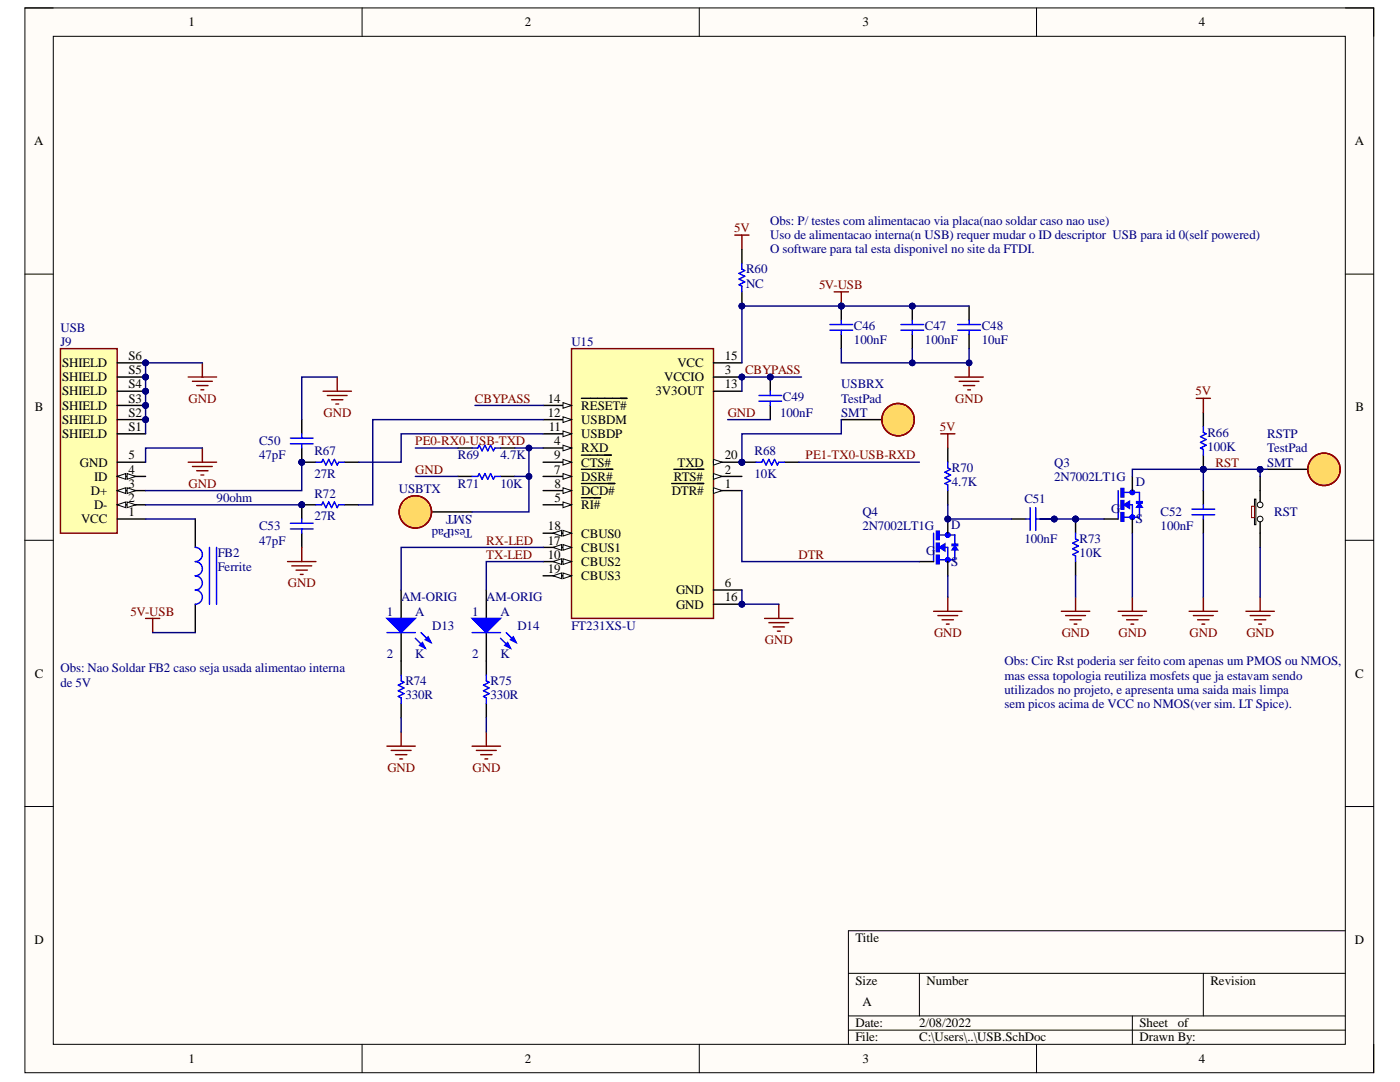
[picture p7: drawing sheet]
<svg xmlns="http://www.w3.org/2000/svg" width="279mm" height="216mm" viewBox="0 0 279 216" stroke-linecap="round" stroke-linejoin="round" font-family="sans-serif">
<defs><g id="words">
<g font-size="2.6">
<text x="37.6" y="5.2">1</text>
<text x="104.7" y="5.2">2</text>
<text x="172.1" y="5.2">3</text>
<text x="239.3" y="5.2">4</text>
<text x="6.9" y="29">A</text>
<text x="270.4" y="29">A</text>
<text x="25.6" y="71.8">S6</text>
<text x="144.6" y="71.8">15</text>
<text x="12.4" y="76.1">SHIELD</text>
<text x="12.4" y="73.2">SHIELD</text>
<text x="25.6" y="77.5">S4</text>
<text x="25.6" y="74.7">S5</text>
<text x="132.5" y="76.1">VCCIO</text>
<text x="135.2" y="73.2">VCC</text>
<text x="144.6" y="74.7">3</text>
<text x="144.6" y="77.5">13</text>
<text x="7" y="82.1">B</text>
<text x="12.4" y="81.7">SHIELD</text>
<text x="12.4" y="78.9">SHIELD</text>
<text x="25.6" y="83.2">S2</text>
<text x="25.6" y="80.3">S3</text>
<text x="109.3" y="80.3">14</text>
<text x="109.3" y="83.2">12</text>
<text x="116" y="81.7">RESET#</text>
<text x="130.8" y="78.9">3V3OUT</text>
<text x="270.5" y="82.1">B</text>
<text x="12.4" y="87.4">SHIELD</text>
<text x="12.4" y="84.6">SHIELD</text>
<text x="25.6" y="86">S1</text>
<text x="109.5" y="86">11</text>
<text x="110.6" y="88.8">4</text>
<text x="116" y="84.6">USBDM</text>
<text x="116" y="87.4">USBDP</text>
<text x="15.9" y="93.1">GND</text>
<text x="18.8" y="95.9">ID</text>
<text x="25.6" y="94.5">4</text>
<text x="25.6" y="91.7">5</text>
<text x="110.6" y="91.7">9</text>
<text x="110.6" y="94.5">7</text>
<text x="116" y="90.2">RXD</text>
<text x="116" y="93.1">CTS#</text>
<text x="116" y="95.9">DSR#</text>
<text x="134.5" y="95.9">RTS#</text>
<text x="135.2" y="93.1">TXD</text>
<text x="144.6" y="91.7">20</text>
<text x="144.6" y="94.5">2</text>
<text x="18.1" y="98.8">D+</text>
<text x="18.8" y="101.6">D-</text>
<text x="25.6" y="100.2">2</text>
<text x="25.6" y="97.3">3</text>
<text x="110.6" y="97.3">8</text>
<text x="110.7" y="100.2">5</text>
<text x="116" y="98.8">DCD#</text>
<text x="116" y="101.6">RI#</text>
<text x="134.1" y="98.8">DTR#</text>
<text x="144.6" y="97.3">1</text>
<text x="16.2" y="104.4">VCC</text>
<text x="25.6" y="103">1</text>
<text x="109.4" y="105.8">18</text>
<text x="116" y="107.3">CBUS0</text>
<text x="109.3" y="108.7">17</text>
<text x="109.3" y="111.5">10</text>
<text x="116" y="110.1">CBUS1</text>
<text x="116" y="112.9">CBUS2</text>
<text x="109.3" y="114.3">19</text>
<text x="116" y="115.8">CBUS3</text>
<text x="134.9" y="118.6">GND</text>
<text x="144.6" y="117.2">6</text>
<text x="144.6" y="120">16</text>
<text x="134.9" y="121.4">GND</text>
<text x="7" y="135.2">C</text>
<text x="270.5" y="135.2">C</text>
<text x="6.9" y="188.3">D</text>
<text x="170.7" y="188">Title</text>
<text x="270.4" y="188.3">D</text>
<text x="170.7" y="196.5">Size</text>
<text x="184.9" y="196.5">Number</text>
<text x="241.6" y="196.5">Revision</text>
<text x="172.1" y="200.7">A</text>
<text x="170.7" y="205">Date:</text>
<text x="170.7" y="207.8">File:</text>
<text x="183.5" y="205">2/08/2022</text>
<text x="183.5" y="207.8">C:\Users\..\USB.SchDoc</text>
<text x="227.4" y="205">Sheet</text>
<text x="227.4" y="207.8">Drawn By:</text>
<text x="235" y="205">of</text>
<text x="37.6" y="212.1">1</text>
<text x="104.7" y="212.1">2</text>
<text x="172.1" y="212.1">3</text>
<text x="239.3" y="212.1">4</text>
</g>
<g font-size="2.6" fill="#800000">
<text x="146.5" y="46.3">5V</text>
<text x="163.4" y="57.7">5V-USB</text>
<text x="148.7" y="74.7">CBYPASS</text>
<text x="37.6" y="80.3">GND</text>
<text x="64.6" y="83.2">GND</text>
<text x="94.8" y="80.3">CBYPASS</text>
<text x="145.2" y="83.2">GND</text>
<text x="190.6" y="80.3">GND</text>
<text x="238.6" y="78.9">5V</text>
<text x="82.9" y="88.8">PE0-RX0-USB-TXD</text>
<text x="187.6" y="86">5V</text>
<text x="82.9" y="94.5">GND</text>
<text x="160.8" y="91.7">PE1-TX0-USB-RXD</text>
<text x="242.6" y="93.1">RST</text>
<text x="37.6" y="97.3">GND</text>
<text x="97.1" y="111.5">TX-LED</text>
<text x="97.1" y="108.7">RX-LED</text>
<text x="159.4" y="111.5">DTR</text>
<text x="57.5" y="117.2">GND</text>
<text x="26.1" y="122.8">5V-USB</text>
<text x="152.7" y="128.5">GND</text>
<text x="186.4" y="127.1">GND</text>
<text x="211.9" y="127.1">GND</text>
<text x="223.2" y="127.1">GND</text>
<text x="237.4" y="127.1">GND</text>
<text x="248.7" y="127.1">GND</text>
<text x="77.3" y="154">GND</text>
<text x="94.3" y="154">GND</text>
</g>
<g font-size="2.6" fill="#000080">
<text x="153.7" y="44.9">Obs: P/ testes com alimentacao via placa(nao soldar caso nao use)</text>
<text x="153.7" y="47.7">Uso de alimentacao interna(n USB) requer mudar o ID descriptor USB para id 0(self powered)</text>
<text x="153.7" y="50.6">O software para tal esta disponivel no site da FTDI.</text>
<text x="148.9" y="54.5">R60</text>
<text x="148.9" y="57.4">NC</text>
<text x="170.4" y="65.9">C46</text>
<text x="184.6" y="65.9">C47</text>
<text x="195.9" y="65.9">C48</text>
<text x="12.1" y="69">J9</text>
<text x="12.1" y="66.2">USB</text>
<text x="114.1" y="69">U15</text>
<text x="170.4" y="68.7">100nF</text>
<text x="184.6" y="68.7">100nF</text>
<text x="195.9" y="68.7">10uF</text>
<text x="167.9" y="77.5">USBRX</text>
<text x="155.7" y="83.2">100nF</text>
<text x="156.3" y="80">C49</text>
<text x="167.9" y="80.3">TestPad</text>
<text x="167.9" y="83.2">SMT</text>
<text x="51.7" y="88.8">C50</text>
<text x="241" y="87.1">R66</text>
<text x="241" y="90">100K</text>
<text x="252.9" y="87.4">RSTP</text>
<text x="51.7" y="91.7">47pF</text>
<text x="62.8" y="90.8">R67</text>
<text x="62.8" y="95.3">27R</text>
<text x="91.4" y="91.7">R69</text>
<text x="99.9" y="91.7">4.7K</text>
<text x="150.6" y="90.8">R68</text>
<text x="150.6" y="95.3">10K</text>
<text x="190" y="94.2">R70</text>
<text x="210.4" y="93.1">Q3</text>
<text x="210.4" y="95.9">2N7002LT1G</text>
<text x="252.9" y="90.2">TestPad</text>
<text x="252.9" y="93.1">SMT</text>
<text x="43.2" y="100.2">90ohm</text>
<text x="62.8" y="99.3">R72</text>
<text x="79.6" y="98.3">USBTX</text>
<text x="91.4" y="97.3">R71</text>
<text x="99.9" y="97.3">10K</text>
<text x="190" y="97">4.7K</text>
<text x="204.4" y="100.5">C51</text>
<text x="226.7" y="97">D</text>
<text x="51.7" y="105.8">C53</text>
<text x="62.8" y="103.8">27R</text>
<text x="94.2" y="105.5" transform="rotate(-180 94.2 105.5)">TestPad</text>
<text x="94.2" y="102.7" transform="rotate(-180 94.2 102.7)">SMT</text>
<text x="172.1" y="103">Q4</text>
<text x="172.1" y="105.8">2N7002LT1G</text>
<text x="189.8" y="105.5">D</text>
<text x="221.7" y="102.3">G</text>
<text x="226.7" y="104.4">S</text>
<text x="231.6" y="103">C52</text>
<text x="231.6" y="105.8">100nF</text>
<text x="254.3" y="103">RST</text>
<text x="43.5" y="111.2">FB2</text>
<text x="51.7" y="108.7">47pF</text>
<text x="184.8" y="110.8">G</text>
<text x="189.8" y="112.9">S</text>
<text x="204.4" y="108.4">100nF</text>
<text x="215.5" y="108.4">R73</text>
<text x="215.5" y="111.2">10K</text>
<text x="43.5" y="114">Ferrite</text>
<text x="80.1" y="120">AM-ORIG</text>
<text x="97.1" y="120">AM-ORIG</text>
<text x="77.2" y="122.8">1</text>
<text x="82.9" y="122.8">A</text>
<text x="86.3" y="125.7">D13</text>
<text x="94.2" y="122.8">1</text>
<text x="99.9" y="122.8">A</text>
<text x="103.3" y="125.7">D14</text>
<text x="114.1" y="125.7">FT231XS-U</text>
<text x="77.2" y="131.3">2</text>
<text x="82.9" y="131.3">K</text>
<text x="94.2" y="131.3">2</text>
<text x="99.9" y="131.3">K</text>
<text x="12.1" y="134.2">Obs: Nao Soldar FB2 caso seja usada alimentao interna</text>
<text x="12.1" y="137">de 5V</text>
<text x="80.9" y="136.7">R74</text>
<text x="97.9" y="136.7">R75</text>
<text x="200.5" y="132.8">Obs: Circ Rst poderia ser feito com apenas um PMOS ou NMOS,</text>
<text x="200.5" y="135.6">mas essa topologia reutiliza mosfets que ja estavam sendo</text>
<text x="80.9" y="139.5">330R</text>
<text x="97.9" y="139.5">330R</text>
<text x="200.5" y="138.4">utilizados no projeto, e apresenta uma saida mais limpa</text>
<text x="200.5" y="141.3">sem picos acima de VCC no NMOS(ver sim. LT Spice).</text>
</g>
</g></defs>
<path d="M5 1.6h269.2v212.4h-269.2z" fill-rule="evenodd" fill="#fffcf8"/>
<path d="M5 1.6h269.2v212.4h-269.2z" fill="none" stroke="#000" stroke-width=".2"/>
<path d="M10.6 7.2h257.9v201.2h-257.9z" fill-rule="evenodd" fill="#fffcf8"/>
<g fill="none" stroke="#000" stroke-width=".2">
<path d="M5 1.6h5.6M10.6 7.2h257.9v201.2h-257.9zM72.3 1.6v5.6M139.6 1.6v5.6M206.9 1.6v5.6M268.5 1.6h5.7v5.6M5 54.7h5.6M268.5 54.7h5.7M5 107.8h5.6M268.5 107.8h5.7M5 160.9h5.6M268.5 160.9h5.7"/>
<path d="M169.3 194.2h99.2M183.5 194.2v8.5M240.2 194.2v8.5M268.5 185.7h-99.2v22.7M72.3 208.4v5.6M139.6 208.4v5.6M169.3 202.7h99.2M169.3 205.6h99.2M206.9 208.4v5.6M226 202.7v5.7M274.2 208.4v5.6"/>
</g>
<circle cx="148.1" cy="75.2" r=".57" fill="#000080"/>
<circle cx="148.1" cy="75.2" r=".57" fill="none" stroke="#000080" stroke-width=".2"/>
<circle cx="148.1" cy="92.2" r=".57" fill="#000080"/>
<circle cx="148.1" cy="92.2" r=".57" fill="none" stroke="#000080" stroke-width=".2"/>
<circle cx="148.1" cy="120.6" r=".57" fill="#000080"/>
<circle cx="148.1" cy="120.6" r=".57" fill="none" stroke="#000080" stroke-width=".2"/>
<path d="M114.1 69.6h28.3v53.8h-28.3z" fill-rule="evenodd" fill="#ffffb0"/>
<path d="M114.1 69.6h28.3v53.8h-28.3z" fill="none" stroke="#800000" stroke-width=".29"/>
<path d="M108.4 80.9h5.7" fill="none" stroke="#000" stroke-width=".29"/>
<path d="M112.4 80.3l1.7 .6-1.7 .6z" fill="#f8fcff"/>
<path d="M112.4 80.3l1.7 .6-1.7 .6z" fill="none" stroke="#000" stroke-width=".2"/>
<path d="M116 79.5h9.1M108.4 83.7h5.7" fill="none" stroke="#000" stroke-width=".29"/>
<path d="M112.4 83.2l1.7 .5-1.7 .6z" fill="#f8fcff"/>
<path d="M112.4 83.2l1.7 .5-1.7 .6z" fill="none" stroke="#000" stroke-width=".2"/>
<path d="M108.4 86.6h5.7" fill="none" stroke="#000" stroke-width=".29"/>
<path d="M112.4 86l1.7 .6-1.7 .5z" fill="#f8fcff"/>
<path d="M112.4 86l1.7 .6-1.7 .5z" fill="none" stroke="#000" stroke-width=".2"/>
<path d="M108.4 89.4h5.7" fill="none" stroke="#000" stroke-width=".29"/>
<path d="M112.4 88.8l1.7 .6-1.7 .6z" fill="#f8fcff"/>
<path d="M112.4 88.8l1.7 .6-1.7 .6z" fill="none" stroke="#000" stroke-width=".2"/>
<path d="M108.4 92.2h5.7" fill="none" stroke="#000" stroke-width=".29"/>
<path d="M112.4 91.7l1.7 .5-1.7 .6z" fill="#f8fcff"/>
<path d="M112.4 91.7l1.7 .5-1.7 .6z" fill="none" stroke="#000" stroke-width=".2"/>
<path d="M108.4 95.1h5.7M116 90.8h6" fill="none" stroke="#000" stroke-width=".29"/>
<path d="M112.4 94.5l1.7 .6-1.7 .5z" fill="#f8fcff"/>
<path d="M112.4 94.5l1.7 .6-1.7 .5z" fill="none" stroke="#000" stroke-width=".2"/>
<path d="M108.4 97.9h5.7M116 93.6h6.3" fill="none" stroke="#000" stroke-width=".29"/>
<path d="M112.4 97.3l1.7 .6-1.7 .6z" fill="#f8fcff"/>
<path d="M112.4 97.3l1.7 .6-1.7 .6z" fill="none" stroke="#000" stroke-width=".2"/>
<path d="M116 96.5h6.7M108.4 100.7h5.7" fill="none" stroke="#000" stroke-width=".29"/>
<path d="M112.4 100.2l1.7 .5-1.7 .6z" fill="#f8fcff"/>
<path d="M112.4 100.2l1.7 .5-1.7 .6z" fill="none" stroke="#000" stroke-width=".2"/>
<path d="M116 99.3h3.9M108.4 106.4h5.7" fill="none" stroke="#000" stroke-width=".29"/>
<path d="M112.4 105.8l1.7 .6-1.7 .6z" fill="#f8fcff"/>
<path d="M112.4 105.8l1.7 .6-1.7 .6z" fill="none" stroke="#000" stroke-width=".2"/>
<path d="M110.4 106.4l1.7-.6v1.2z" fill="#f8fcff"/>
<path d="M110.4 106.4l1.7-.6v1.2z" fill="none" stroke="#000" stroke-width=".2"/>
<path d="M108.4 109.2h5.7" fill="none" stroke="#000" stroke-width=".29"/>
<path d="M112.4 108.7l1.7 .5-1.7 .6z" fill="#f8fcff"/>
<path d="M112.4 108.7l1.7 .5-1.7 .6z" fill="none" stroke="#000" stroke-width=".2"/>
<path d="M110.4 109.2l1.7-.5v1.1z" fill="#f8fcff"/>
<path d="M110.4 109.2l1.7-.5v1.1z" fill="none" stroke="#000" stroke-width=".2"/>
<path d="M108.4 112.1h5.7" fill="none" stroke="#000" stroke-width=".29"/>
<path d="M112.4 111.5l1.7 .6-1.7 .5z" fill="#f8fcff"/>
<path d="M112.4 111.5l1.7 .6-1.7 .5z" fill="none" stroke="#000" stroke-width=".2"/>
<path d="M110.4 112.1l1.7-.6v1.1z" fill="#f8fcff"/>
<path d="M110.4 112.1l1.7-.6v1.1z" fill="none" stroke="#000" stroke-width=".2"/>
<path d="M108.4 114.9h5.7" fill="none" stroke="#000" stroke-width=".29"/>
<path d="M112.4 114.3l1.7 .6-1.7 .6z" fill="#f8fcff"/>
<path d="M112.4 114.3l1.7 .6-1.7 .6z" fill="none" stroke="#000" stroke-width=".2"/>
<path d="M110.4 114.9l1.7-.6v1.2z" fill="#f8fcff"/>
<path d="M110.4 114.9l1.7-.6v1.2z" fill="none" stroke="#000" stroke-width=".2"/>
<path d="M142.4 72.4h5.7M142.4 75.2h5.7" fill="none" stroke="#000" stroke-width=".29"/>
<circle cx="148.1" cy="75.2" r=".57" fill="#000080"/>
<circle cx="148.1" cy="75.2" r=".57" fill="none" stroke="#000080" stroke-width=".2"/>
<path d="M142.4 78.1h5.7M142.4 92.2h5.7" fill="none" stroke="#000" stroke-width=".29"/>
<path d="M142.4 91.7l1.7 .5-1.7 .6z" fill="#f8fcff"/>
<path d="M142.4 91.7l1.7 .5-1.7 .6z" fill="none" stroke="#000" stroke-width=".2"/>
<circle cx="148.1" cy="92.2" r=".57" fill="#000080"/>
<circle cx="148.1" cy="92.2" r=".57" fill="none" stroke="#000080" stroke-width=".2"/>
<path d="M142.4 95.1h5.7" fill="none" stroke="#000" stroke-width=".29"/>
<path d="M142.4 94.5l1.7 .6-1.7 .5z" fill="#f8fcff"/>
<path d="M142.4 94.5l1.7 .6-1.7 .5z" fill="none" stroke="#000" stroke-width=".2"/>
<path d="M134.5 93.6h6M142.4 97.9h5.7" fill="none" stroke="#000" stroke-width=".29"/>
<path d="M142.4 97.3l1.7 .6-1.7 .6z" fill="#f8fcff"/>
<path d="M142.4 97.3l1.7 .6-1.7 .6z" fill="none" stroke="#000" stroke-width=".2"/>
<path d="M134.1 96.5h6.4M142.4 117.7h5.7M142.4 120.6h5.7" fill="none" stroke="#000" stroke-width=".29"/>
<circle cx="148.1" cy="120.6" r=".57" fill="#000080"/>
<circle cx="148.1" cy="120.6" r=".57" fill="none" stroke="#000080" stroke-width=".2"/>
<path d="M80.1 117.7v5.7M80.1 126.2v8.5M80.1 140.4v2.8" fill="none" stroke="#000" stroke-width=".29"/>
<path d="M80.1 134.7v1.2l.5 .2-1.1 .6 1.1 .6-1.1 .5 1.1 .6-1.1 .6 .6 .3v1.1" fill="none" stroke="#00f" stroke-width=".29"/>
<path d="M77.2 148.9h5.7M78.1 149.7h3.9M78.9 150.6h2.3M79.8 151.4h.5M80.1 146.1v2.8" fill="none" stroke="#800000" stroke-width=".29"/>
<path d="M77.2 123.4h5.7l-2.8 2.8z" fill="#00f"/>
<path d="M77.2 123.4h5.7l-2.8 2.8zM82.9 127.4l2 1.9M84 126.2l2 2" fill="none" stroke="#00f" stroke-width=".29"/>
<path d="M83.7 128.8l.6-.6 .6 1.1z" fill="#00f"/>
<path d="M83.7 128.8l.6-.6 .6 1.1z" fill="none" stroke="#00f" stroke-width=".29"/>
<path d="M84.9 127.6l.5-.5 .6 1.1z" fill="#00f"/>
<path d="M77.2 126.2h5.7M84.9 127.6l.5-.5 .6 1.1zM97.1 134.7v1.2l.5 .2-1.1 .6 1.1 .6-1.1 .5 1.1 .6-1.1 .6 .6 .3v1.1" fill="none" stroke="#00f" stroke-width=".29"/>
<path d="M97.1 117.7v5.7M97.1 126.2v8.5M97.1 140.4v2.8" fill="none" stroke="#000" stroke-width=".29"/>
<path d="M94.2 148.9h5.7M95.1 149.7h3.9M95.9 150.6h2.3M96.8 151.4h.5M97.1 146.1v2.8" fill="none" stroke="#800000" stroke-width=".29"/>
<path d="M94.2 123.4h5.7l-2.8 2.8z" fill="#00f"/>
<path d="M94.2 123.4h5.7l-2.8 2.8zM99.9 127.4l2 1.9M101 126.2l2 2" fill="none" stroke="#00f" stroke-width=".29"/>
<path d="M100.7 128.8l.6-.6 .6 1.1z" fill="#00f"/>
<path d="M100.7 128.8l.6-.6 .6 1.1z" fill="none" stroke="#00f" stroke-width=".29"/>
<path d="M102.4 127.1l.6 1.1-1.1-.6z" fill="#00f"/>
<path d="M94.2 126.2h5.7M102.4 127.1l.6 1.1-1.1-.6z" fill="none" stroke="#00f" stroke-width=".29"/>
<circle cx="167.9" cy="61.1" r=".57" fill="#000080"/>
<circle cx="167.9" cy="61.1" r=".57" fill="none" stroke="#000080" stroke-width=".2"/>
<path d="M167.9 61.1v2.8" fill="none" stroke="#000" stroke-width=".29"/>
<circle cx="167.9" cy="61.1" r=".57" fill="#000080"/>
<circle cx="167.9" cy="61.1" r=".57" fill="none" stroke="#000080" stroke-width=".2"/>
<path d="M167.9 66.7v2.9M193.4 61.1v2.8M193.4 66.7v2.9" fill="none" stroke="#000" stroke-width=".29"/>
<path d="M165.6 65.9h4.6M165.6 64.8h4.6M167.9 63.9v.9M167.9 65.9v.8M191.1 65.9h4.6M191.1 64.8h4.6M193.4 63.9v.9M193.4 65.9v.8" fill="none" stroke="#00f" stroke-width=".29"/>
<path d="M166.5 58.2h2.8M167.9 58.2v2.9" fill="none" stroke="#800000" stroke-width=".29"/>
<circle cx="167.9" cy="61.1" r=".57" fill="#000080"/>
<circle cx="167.9" cy="61.1" r=".57" fill="none" stroke="#000080" stroke-width=".2"/>
<circle cx="29.1" cy="83.7" r=".57" fill="#000080"/>
<circle cx="29.1" cy="83.7" r=".57" fill="none" stroke="#000080" stroke-width=".2"/>
<circle cx="29.1" cy="80.9" r=".57" fill="#000080"/>
<circle cx="29.1" cy="80.9" r=".57" fill="none" stroke="#000080" stroke-width=".2"/>
<circle cx="29.1" cy="78.1" r=".57" fill="#000080"/>
<circle cx="29.1" cy="78.1" r=".57" fill="none" stroke="#000080" stroke-width=".2"/>
<circle cx="29.1" cy="75.2" r=".57" fill="#000080"/>
<circle cx="29.1" cy="75.2" r=".57" fill="none" stroke="#000080" stroke-width=".2"/>
<circle cx="29.1" cy="72.4" r=".57" fill="#000080"/>
<circle cx="29.1" cy="72.4" r=".57" fill="none" stroke="#000080" stroke-width=".2"/>
<path d="M12.1 69.6h11.3v36.8h-11.3z" fill-rule="evenodd" fill="#ffffb0"/>
<path d="M12.1 69.6h11.3v36.8h-11.3z" fill="none" stroke="#800000" stroke-width=".29"/>
<path d="M23.4 103.6h5.7M23.4 100.7h5.7" fill="none" stroke="#000" stroke-width=".29"/>
<path d="M23.4 100.7l1.7-.5v1.1z" fill="#f8fcff"/>
<path d="M23.4 100.7l1.7-.5v1.1z" fill="none" stroke="#000" stroke-width=".2"/>
<path d="M25.4 100.2l1.7 .5-1.7 .6z" fill="#f8fcff"/>
<path d="M25.4 100.2l1.7 .5-1.7 .6z" fill="none" stroke="#000" stroke-width=".2"/>
<path d="M23.4 97.9h5.7" fill="none" stroke="#000" stroke-width=".29"/>
<path d="M23.4 97.9l1.7-.6v1.2z" fill="#f8fcff"/>
<path d="M23.4 97.9l1.7-.6v1.2z" fill="none" stroke="#000" stroke-width=".2"/>
<path d="M25.4 97.3l1.7 .6-1.7 .6z" fill="#f8fcff"/>
<path d="M25.4 97.3l1.7 .6-1.7 .6z" fill="none" stroke="#000" stroke-width=".2"/>
<path d="M23.4 95.1h5.7" fill="none" stroke="#000" stroke-width=".29"/>
<path d="M23.4 95.1l1.7-.6v1.1z" fill="#f8fcff"/>
<path d="M23.4 95.1l1.7-.6v1.1z" fill="none" stroke="#000" stroke-width=".2"/>
<path d="M25.4 94.5l1.7 .6-1.7 .5z" fill="#f8fcff"/>
<path d="M25.4 94.5l1.7 .6-1.7 .5z" fill="none" stroke="#000" stroke-width=".2"/>
<path d="M23.4 92.2h5.7M23.4 86.6h5.7" fill="none" stroke="#000" stroke-width=".29"/>
<path d="M23.4 83.7h5.7" fill="none" stroke="#000" stroke-width=".28"/>
<circle cx="29.1" cy="83.7" r=".57" fill="#000080"/>
<circle cx="29.1" cy="83.7" r=".57" fill="none" stroke="#000080" stroke-width=".2"/>
<path d="M23.4 80.9h5.7" fill="none" stroke="#000" stroke-width=".28"/>
<circle cx="29.1" cy="80.9" r=".57" fill="#000080"/>
<circle cx="29.1" cy="80.9" r=".57" fill="none" stroke="#000080" stroke-width=".2"/>
<path d="M23.4 78.1h5.7" fill="none" stroke="#000" stroke-width=".28"/>
<circle cx="29.1" cy="78.1" r=".57" fill="#000080"/>
<circle cx="29.1" cy="78.1" r=".57" fill="none" stroke="#000080" stroke-width=".2"/>
<path d="M23.4 75.2h5.7" fill="none" stroke="#000" stroke-width=".28"/>
<circle cx="29.1" cy="75.2" r=".57" fill="#000080"/>
<circle cx="29.1" cy="75.2" r=".57" fill="none" stroke="#000080" stroke-width=".2"/>
<path d="M23.4 72.4h5.7" fill="none" stroke="#000" stroke-width=".28"/>
<circle cx="29.1" cy="72.4" r=".57" fill="#000080"/>
<circle cx="29.1" cy="72.4" r=".57" fill="none" stroke="#000080" stroke-width=".2"/>
<path d="M37.6 75.2h5.6M38.4 76.1h4M39.3 76.9h2.2M40.1 77.8h.6M40.4 72.4v2.8" fill="none" stroke="#800000" stroke-width=".28"/>
<circle cx="182.1" cy="61.1" r=".57" fill="#000080"/>
<circle cx="182.1" cy="61.1" r=".57" fill="none" stroke="#000080" stroke-width=".2"/>
<path d="M182.1 61.1v2.8" fill="none" stroke="#000" stroke-width=".29"/>
<circle cx="182.1" cy="61.1" r=".57" fill="#000080"/>
<circle cx="182.1" cy="61.1" r=".57" fill="none" stroke="#000080" stroke-width=".2"/>
<path d="M182.1 66.7v2.9" fill="none" stroke="#000" stroke-width=".29"/>
<path d="M179.8 65.9h4.5M179.8 64.8h4.5M182.1 63.9v.9M182.1 65.9v.8" fill="none" stroke="#00f" stroke-width=".29"/>
<circle cx="60.2" cy="92.2" r=".57" fill="#000080"/>
<circle cx="60.2" cy="92.2" r=".57" fill="none" stroke="#000080" stroke-width=".2"/>
<path d="M60.2 92.2h2.9" fill="none" stroke="#000" stroke-width=".29"/>
<circle cx="60.2" cy="92.2" r=".57" fill="#000080"/>
<circle cx="60.2" cy="92.2" r=".57" fill="none" stroke="#000080" stroke-width=".2"/>
<path d="M68.7 92.2h2.9" fill="none" stroke="#000" stroke-width=".29"/>
<path d="M63.1 92.2h1.1l.3-.5 .5 1.1 .6-1.1 .6 1.1 .5-1.1 .6 1.1 .3-.6h1.1" fill="none" stroke="#00f" stroke-width=".29"/>
<circle cx="60.2" cy="100.7" r=".57" fill="#000080"/>
<circle cx="60.2" cy="100.7" r=".57" fill="none" stroke="#000080" stroke-width=".2"/>
<path d="M60.2 100.7h2.9" fill="none" stroke="#000" stroke-width=".29"/>
<circle cx="60.2" cy="100.7" r=".57" fill="#000080"/>
<circle cx="60.2" cy="100.7" r=".57" fill="none" stroke="#000080" stroke-width=".2"/>
<path d="M68.7 100.7h2.9" fill="none" stroke="#000" stroke-width=".29"/>
<path d="M63.1 100.7h1.1l.3-.5 .5 1.1 .6-1.1 .6 1.1 .5-1.1 .6 1.1 .3-.6h1.1" fill="none" stroke="#00f" stroke-width=".29"/>
<circle cx="60.2" cy="92.2" r=".57" fill="#000080"/>
<circle cx="60.2" cy="92.2" r=".57" fill="none" stroke="#000080" stroke-width=".2"/>
<path d="M60.2 89.4v2.8" fill="none" stroke="#000" stroke-width=".29"/>
<circle cx="60.2" cy="92.2" r=".57" fill="#000080"/>
<circle cx="60.2" cy="92.2" r=".57" fill="none" stroke="#000080" stroke-width=".2"/>
<path d="M60.2 83.7v2.9" fill="none" stroke="#000" stroke-width=".29"/>
<path d="M58 87.4h4.5M58 88.6h4.5M60.2 86.6v.8M60.2 88.6v.8" fill="none" stroke="#00f" stroke-width=".29"/>
<path d="M64.5 78.1h5.6M65.3 78.9h4M66.2 79.8h2.2M67.3 75.2v2.9M67 80.6h.6" fill="none" stroke="#800000" stroke-width=".28"/>
<circle cx="60.2" cy="100.7" r=".57" fill="#000080"/>
<circle cx="60.2" cy="100.7" r=".57" fill="none" stroke="#000080" stroke-width=".2"/>
<path d="M60.2 100.7v2.9" fill="none" stroke="#000" stroke-width=".29"/>
<circle cx="60.2" cy="100.7" r=".57" fill="#000080"/>
<circle cx="60.2" cy="100.7" r=".57" fill="none" stroke="#000080" stroke-width=".2"/>
<path d="M60.2 106.4v2.8" fill="none" stroke="#000" stroke-width=".29"/>
<path d="M58 105.5h4.5M58 104.4h4.5M60.2 103.6v.8M60.2 105.5v.9" fill="none" stroke="#00f" stroke-width=".29"/>
<path d="M37.6 92.2h5.6M38.4 93.1h4M39.3 93.9h2.2M40.1 94.8h.6M40.4 89.4v2.8M57.4 112.1h5.7M58.2 112.9h4M59.1 113.8h2.3M59.9 114.6h.6M60.2 109.2v2.9" fill="none" stroke="#800000" stroke-width=".29"/>
<circle cx="240.1" cy="93.7" r=".57" fill="#000080"/>
<circle cx="240.1" cy="93.7" r=".57" fill="none" stroke="#000080" stroke-width=".2"/>
<path d="M240.2 90.8v2.8" fill="none" stroke="#000" stroke-width=".29"/>
<circle cx="240.1" cy="93.7" r=".57" fill="#000080"/>
<circle cx="240.1" cy="93.7" r=".57" fill="none" stroke="#000080" stroke-width=".2"/>
<path d="M240.2 82.3v2.8" fill="none" stroke="#000" stroke-width=".29"/>
<path d="M240.2 85.1v1.2l.5 .3-1.1 .5 1.1 .6-1.1 .6 1.1 .5-1.1 .6 .6 .3v1.1" fill="none" stroke="#00f" stroke-width=".29"/>
<path d="M238.7 79.5h2.9M240.2 79.5v2.8" fill="none" stroke="#800000" stroke-width=".29"/>
<circle cx="153.7" cy="75.2" r=".57" fill="#000080"/>
<circle cx="153.7" cy="75.2" r=".57" fill="none" stroke="#000080" stroke-width=".2"/>
<path d="M153.7 75.2v2.9" fill="none" stroke="#000" stroke-width=".29"/>
<circle cx="153.7" cy="75.2" r=".57" fill="#000080"/>
<circle cx="153.7" cy="75.2" r=".57" fill="none" stroke="#000080" stroke-width=".2"/>
<path d="M91.4 95.1h2.8M91.4 89.4h2.8M99.9 95.1h2.8M99.9 89.4h2.8M153.7 80.9v2.8" fill="none" stroke="#000" stroke-width=".29"/>
<path d="M151.5 78.9h4.5M153.7 78.1v.8M94.2 95.1h1.2l.2-.6 .6 1.1 .6-1.1 .5 1.1 .6-1.1 .6 1.1 .3-.5h1.1M94.2 89.4h1.2l.2-.6 .6 1.2 .6-1.2 .5 1.2 .6-1.2 .6 1.2 .3-.6h1.1M151.5 80.1h4.5M153.7 80.1v.8" fill="none" stroke="#00f" stroke-width=".29"/>
<path d="M152.6 123.4h5.7M153.4 124.2h4M154.3 125.1h2.3M155.1 125.9h.6M155.4 120.6v2.8" fill="none" stroke="#800000" stroke-width=".29"/>
<circle cx="148.1" cy="92.2" r=".57" fill="#000080"/>
<circle cx="148.1" cy="92.2" r=".57" fill="none" stroke="#000080" stroke-width=".2"/>
<path d="M148.1 92.2h2.8M156.6 92.2h2.8" fill="none" stroke="#000" stroke-width=".29"/>
<circle cx="148.1" cy="92.2" r=".57" fill="#000080"/>
<circle cx="148.1" cy="92.2" r=".57" fill="none" stroke="#000080" stroke-width=".2"/>
<path d="M150.9 92.2h1.1l.3-.5 .6 1.1 .5-1.1 .6 1.1 .6-1.1 .5 1.1 .3-.6h1.2M237.9 102.7h4.5M237.9 101.6h4.5M240.2 100.7v.9M240.2 102.7v.9" fill="none" stroke="#00f" stroke-width=".29"/>
<path d="M240.2 119.1v2.9M251.5 119.1v2.9M237.3 122h5.7M238.2 122.8h3.9M239 123.7h2.3M239.9 124.5h.5M248.7 122h5.6M249.5 122.8h4M250.4 123.7h2.2M251.2 124.5h.6" fill="none" stroke="#800000" stroke-width=".29"/>
<path d="M240.2 97.9v2.8M240.2 103.6v2.8" fill="none" stroke="#000" stroke-width=".29"/>
<circle cx="251.5" cy="103.6" r=".57" fill="#fff"/>
<circle cx="251.5" cy="103.6" r=".57" fill="none" stroke="#000" stroke-width=".2"/>
<path d="M250.4 99.6h.2v5.1h-.2z" fill-rule="evenodd" fill="#fff"/>
<path d="M250.4 99.6h.2v5.1h-.2z" fill="none" stroke="#000" stroke-width=".2"/>
<circle cx="251.5" cy="100.7" r=".57" fill="#fff"/>
<circle cx="251.5" cy="100.7" r=".57" fill="none" stroke="#000" stroke-width=".2"/>
<path d="M249.8 101h.6v2.3h-.6z" fill-rule="evenodd" fill="#fff"/>
<path d="M249.8 101h.6v2.3h-.6z" fill="none" stroke="#800000" stroke-width=".2"/>
<path d="M251.5 95.1v5.1M251.5 104.1v5.1" fill="none" stroke="#000" stroke-width=".29"/>
<path d="M223.7 97.5h.6v1.7h-.6z" fill-rule="evenodd" fill="#00f"/>
<path d="M223.7 97.5h.6v1.7h-.6z" fill="none" stroke="#00f" stroke-width=".29"/>
<path d="M223.7 99.9h.6v1.7h-.6z" fill-rule="evenodd" fill="#00f"/>
<path d="M223.7 99.9h.6v1.7h-.6z" fill="none" stroke="#00f" stroke-width=".29"/>
<path d="M223.7 102.3h.6v1.7h-.6z" fill-rule="evenodd" fill="#00f"/>
<path d="M223.7 102.3h.6v1.7h-.6z" fill="none" stroke="#00f" stroke-width=".29"/>
<path d="M226.8 100.1h1.2v.3h-1.2z" fill-rule="evenodd" fill="#00f"/>
<path d="M223.2 97.9v5.7M224.2 98.3h3.2v4.9h-3.2M226 97.9v.4M225.4 100.7h.6v2.9M226.8 100.1h1.2v.3h-1.2z" fill="none" stroke="#00f" stroke-width=".29"/>
<path d="M224.3 100.7l1.1-.7v1.4z" fill="#00f"/>
<path d="M224.3 100.7l1.1-.7v1.4z" fill="none" stroke="#00f" stroke-width=".29"/>
<path d="M227.4 100.4l.6 .8h-1.2z" fill="#00f"/>
<path d="M227.4 100.4l.6 .8h-1.2z" fill="none" stroke="#00f" stroke-width=".29"/>
<path d="M225.9 98.2h.2v.2h-.2zM225.9 103.1h.2v.2h-.2z" fill="none" stroke="#00f" stroke-width=".84"/>
<path d="M226 95.1v2.8M220.3 103.6h2.9M226 103.6v2.8" fill="none" stroke="#000" stroke-width=".29"/>
<circle cx="214.6" cy="103.6" r=".57" fill="#000080"/>
<circle cx="214.6" cy="103.6" r=".57" fill="none" stroke="#000080" stroke-width=".2"/>
<path d="M214.7 103.6v2.8M214.7 112.1v2.8" fill="none" stroke="#000" stroke-width=".29"/>
<circle cx="214.6" cy="103.6" r=".57" fill="#000080"/>
<circle cx="214.6" cy="103.6" r=".57" fill="none" stroke="#000080" stroke-width=".2"/>
<path d="M214.7 106.4v1.1l.5 .3-1.1 .6 1.1 .6-1.1 .5 1.1 .6-1.1 .5 .6 .3v1.2" fill="none" stroke="#00f" stroke-width=".29"/>
<path d="M214.7 119.1v2.9M226 119.1v2.9M211.8 122h5.7M212.7 122.8h3.9M213.5 123.7h2.3M214.4 124.5h.5M223.2 122h5.6M224 122.8h4M224.8 123.7h2.3M225.7 124.5h.6" fill="none" stroke="#800000" stroke-width=".29"/>
<circle cx="210.4" cy="103.6" r=".57" fill="#000080"/>
<circle cx="210.4" cy="103.6" r=".57" fill="none" stroke="#000080" stroke-width=".2"/>
<path d="M201.9 103.6h2.8M207.6 103.6h2.8" fill="none" stroke="#000" stroke-width=".29"/>
<circle cx="210.4" cy="103.6" r=".57" fill="#000080"/>
<circle cx="210.4" cy="103.6" r=".57" fill="none" stroke="#000080" stroke-width=".2"/>
<path d="M204.7 103.6h.9M205.6 101.3v4.5M206.7 101.3v4.5M206.7 103.6h.9" fill="none" stroke="#00f" stroke-width=".29"/>
<circle cx="189.1" cy="103.6" r=".57" fill="#000080"/>
<circle cx="189.1" cy="103.6" r=".57" fill="none" stroke="#000080" stroke-width=".2"/>
<path d="M186.9 106h.5v1.7h-.5z" fill-rule="evenodd" fill="#00f"/>
<path d="M186.9 106h.5v1.7h-.5z" fill="none" stroke="#00f" stroke-width=".29"/>
<path d="M186.9 108.4h.5v1.7h-.5z" fill-rule="evenodd" fill="#00f"/>
<path d="M186.9 108.4h.5v1.7h-.5z" fill="none" stroke="#00f" stroke-width=".29"/>
<path d="M186.9 110.8h.5v1.7h-.5z" fill-rule="evenodd" fill="#00f"/>
<path d="M186.9 110.8h.5v1.7h-.5z" fill="none" stroke="#00f" stroke-width=".29"/>
<path d="M190 108.6h1.1v.3h-1.1z" fill-rule="evenodd" fill="#00f"/>
<path d="M186.3 106.4v5.7M187.4 106.8h3.2v4.9h-3.2M188.6 109.2h.6v2.9M189.2 106.4v.4M190 108.6h1.1v.3h-1.1z" fill="none" stroke="#00f" stroke-width=".29"/>
<path d="M187.4 109.2l1.2-.7v1.4z" fill="#00f"/>
<path d="M187.4 109.2l1.2-.7v1.4z" fill="none" stroke="#00f" stroke-width=".29"/>
<path d="M190.6 108.9l.5 .8h-1.1z" fill="#00f"/>
<path d="M190.6 108.9l.5 .8h-1.1z" fill="none" stroke="#00f" stroke-width=".29"/>
<path d="M189 111.6h.2v.2h-.2zM189 106.7h.2v.1h-.2z" fill="none" stroke="#00f" stroke-width=".84"/>
<path d="M183.5 112.1h2.8M189.2 103.6v2.8" fill="none" stroke="#000" stroke-width=".29"/>
<circle cx="189.1" cy="103.6" r=".57" fill="#000080"/>
<circle cx="189.1" cy="103.6" r=".57" fill="none" stroke="#000080" stroke-width=".2"/>
<path d="M189.2 89.4v2.8M189.2 97.9v2.8M39 103.6v5.6M85.7 102.1h8.5M189.2 112.1v2.8M39 120.6v5.6" fill="none" stroke="#000" stroke-width=".29"/>
<path d="M189.2 92.2v1.2l.5 .2-1.1 .6 1.1 .6-1.1 .5 1.1 .6-1.1 .6 .6 .3v1.1M39 109.2a1.42 1.42 0 0 1 1.4 1.4 1.42 1.42 0 0 1-1.4 1.5 1.42 1.42 0 0 1 1.4 1.4 1.42 1.42 0 0 1-1.4 1.4 1.42 1.42 0 0 1 1.3 1 1.42 1.42 0 0 1-.5 1.6l-.8 .2a1.42 1.42 0 0 1 1.4 1.4 1.42 1.42 0 0 1-1.4 1.5M41.8 109.2v11.4M43.2 109.2v11.4" fill="none" stroke="#00f" stroke-width=".29"/>
<path d="M187.7 86.6h2.9M189.2 86.6v2.8M189.2 119.1v2.9M29.1 123.4h2.8M30.5 123.4v2.8M186.3 122h5.7M187.2 122.8h3.9M188 123.7h2.3M188.9 124.5h.5" fill="none" stroke="#800000" stroke-width=".29"/>
<circle cx="82.9" cy="102.1" r="3.3" fill="#ffd966"/>
<circle cx="82.9" cy="102.1" r="3.3" fill="none" stroke="#f1c232" stroke-width=".2"/>
<circle cx="82.9" cy="102.1" r="3.2" fill="none" stroke="#980000" stroke-width=".29"/>
<path d="M167.9 83.7h8.5" fill="none" stroke="#000" stroke-width=".29"/>
<circle cx="179.2" cy="83.7" r="3.3" fill="#ffd966"/>
<circle cx="179.2" cy="83.7" r="3.3" fill="none" stroke="#f1c232" stroke-width=".2"/>
<circle cx="179.2" cy="83.7" r="3.2" fill="none" stroke="#980000" stroke-width=".29"/>
<path d="M252.9 93.6h8.5" fill="none" stroke="#000" stroke-width=".29"/>
<circle cx="264.2" cy="93.7" r="3.3" fill="#ffd966"/>
<circle cx="264.2" cy="93.7" r="3.3" fill="none" stroke="#f1c232" stroke-width=".2"/>
<circle cx="264.2" cy="93.7" r="3.2" fill="none" stroke="#980000" stroke-width=".29"/>
<path d="M146.6 46.9h2.9M148.1 46.9v2.8" fill="none" stroke="#800000" stroke-width=".29"/>
<circle cx="148.1" cy="61.1" r=".57" fill="#000080"/>
<circle cx="148.1" cy="61.1" r=".57" fill="none" stroke="#000080" stroke-width=".2"/>
<path d="M148.1 49.7v2.9M148.1 58.2v2.9" fill="none" stroke="#000" stroke-width=".29"/>
<circle cx="148.1" cy="61.1" r=".57" fill="#000080"/>
<circle cx="148.1" cy="61.1" r=".57" fill="none" stroke="#000080" stroke-width=".2"/>
<path d="M148.1 52.6v1.1l.5 .3-1.1 .6 1.1 .5-1.1 .6 1.1 .6-1.1 .5 .6 .3v1.1" fill="none" stroke="#00f" stroke-width=".29"/>
<path d="M190.6 75.2h5.6M191.4 76.1h4M192.3 76.9h2.2M193.1 77.8h.6M193.4 72.4v2.8" fill="none" stroke="#800000" stroke-width=".29"/>
<circle cx="193.4" cy="72.4" r=".57" fill="#000080"/>
<circle cx="193.4" cy="72.4" r=".57" fill="none" stroke="#000080" stroke-width=".2"/>
<path d="M29.1 103.6h9.9M29.1 100.7h31.1M251.5 109.2v9.9" fill="none" stroke="#000080" stroke-width=".29"/>
<circle cx="60.2" cy="100.7" r=".57" fill="#000080"/>
<circle cx="60.2" cy="100.7" r=".57" fill="none" stroke="#000080" stroke-width=".2"/>
<path d="M60.2 92.2v5.7h-31.1" fill="none" stroke="#000080" stroke-width=".29"/>
<circle cx="60.2" cy="92.2" r=".57" fill="#000080"/>
<circle cx="60.2" cy="92.2" r=".57" fill="none" stroke="#000080" stroke-width=".2"/>
<path d="M40.4 72.4h-11.3v14.2M40.4 89.4h-11.3v2.8" fill="none" stroke="#000080" stroke-width=".29"/>
<circle cx="29.1" cy="72.4" r=".57" fill="#000080"/>
<circle cx="29.1" cy="72.4" r=".57" fill="none" stroke="#000080" stroke-width=".2"/>
<circle cx="29.1" cy="75.2" r=".57" fill="#000080"/>
<circle cx="29.1" cy="75.2" r=".57" fill="none" stroke="#000080" stroke-width=".2"/>
<circle cx="29.1" cy="78.1" r=".57" fill="#000080"/>
<circle cx="29.1" cy="78.1" r=".57" fill="none" stroke="#000080" stroke-width=".2"/>
<circle cx="29.1" cy="80.9" r=".57" fill="#000080"/>
<circle cx="29.1" cy="80.9" r=".57" fill="none" stroke="#000080" stroke-width=".2"/>
<circle cx="29.1" cy="83.7" r=".57" fill="#000080"/>
<circle cx="29.1" cy="83.7" r=".57" fill="none" stroke="#000080" stroke-width=".2"/>
<path d="M82.9 95.1h8.5M82.9 89.4h8.5M105.6 95.1v7h-11.4M108.4 83.7h-34v17h-2.8M108.4 86.6h-28.3v5.6h-8.5M108.4 109.2h-28.3v8.5M30.5 126.2h8.5" fill="none" stroke="#000080" stroke-width=".29"/>
<path d="M67.3 75.2h-7.1v8.5" fill="none" stroke="#000080" stroke-width=".28"/>
<circle cx="105.6" cy="95.1" r=".57" fill="#000080"/>
<circle cx="105.6" cy="95.1" r=".57" fill="none" stroke="#000080" stroke-width=".2"/>
<path d="M94.8 80.9h13.6M102.7 89.4h2.9v5.7h-2.9M108.4 112.1h-11.3v5.6" fill="none" stroke="#000080" stroke-width=".29"/>
<circle cx="105.6" cy="89.4" r=".57" fill="#000080"/>
<circle cx="105.6" cy="89.4" r=".57" fill="none" stroke="#000080" stroke-width=".2"/>
<circle cx="105.6" cy="95.1" r=".57" fill="#000080"/>
<circle cx="105.6" cy="95.1" r=".57" fill="none" stroke="#000080" stroke-width=".2"/>
<path d="M105.6 89.4h2.8" fill="none" stroke="#000080" stroke-width=".29"/>
<circle cx="105.6" cy="89.4" r=".57" fill="#000080"/>
<circle cx="105.6" cy="89.4" r=".57" fill="none" stroke="#000080" stroke-width=".2"/>
<path d="M145.2 83.7h8.5M148.1 117.7v2.9h7.3" fill="none" stroke="#000080" stroke-width=".29"/>
<circle cx="148.1" cy="120.6" r=".57" fill="#000080"/>
<circle cx="148.1" cy="120.6" r=".57" fill="none" stroke="#000080" stroke-width=".2"/>
<path d="M148.1 97.9v14.2h35.4M167.9 83.7v2.9h-19.8v5.6" fill="none" stroke="#000080" stroke-width=".29"/>
<circle cx="148.1" cy="92.2" r=".57" fill="#000080"/>
<circle cx="148.1" cy="92.2" r=".57" fill="none" stroke="#000080" stroke-width=".2"/>
<path d="M160 75.2h-11.9v2.9" fill="none" stroke="#000080" stroke-width=".29"/>
<circle cx="153.7" cy="75.2" r=".57" fill="#000080"/>
<circle cx="153.7" cy="75.2" r=".57" fill="none" stroke="#000080" stroke-width=".2"/>
<circle cx="148.1" cy="75.2" r=".57" fill="#000080"/>
<circle cx="148.1" cy="75.2" r=".57" fill="none" stroke="#000080" stroke-width=".2"/>
<path d="M167.9 61.1h-19.8v11.3" fill="none" stroke="#000080" stroke-width=".29"/>
<circle cx="167.9" cy="61.1" r=".57" fill="#000080"/>
<circle cx="167.9" cy="61.1" r=".57" fill="none" stroke="#000080" stroke-width=".2"/>
<circle cx="148.1" cy="61.1" r=".57" fill="#000080"/>
<circle cx="148.1" cy="61.1" r=".57" fill="none" stroke="#000080" stroke-width=".2"/>
<path d="M167.9 69.6v2.8h25.5v-2.8M159.4 92.2h24.1" fill="none" stroke="#000080" stroke-width=".29"/>
<circle cx="182.1" cy="72.4" r=".57" fill="#000080"/>
<circle cx="182.1" cy="72.4" r=".57" fill="none" stroke="#000080" stroke-width=".2"/>
<circle cx="193.4" cy="72.4" r=".57" fill="#000080"/>
<circle cx="193.4" cy="72.4" r=".57" fill="none" stroke="#000080" stroke-width=".2"/>
<path d="M167.9 61.1h25.5" fill="none" stroke="#000080" stroke-width=".29"/>
<circle cx="167.9" cy="61.1" r=".57" fill="#000080"/>
<circle cx="167.9" cy="61.1" r=".57" fill="none" stroke="#000080" stroke-width=".2"/>
<circle cx="182.1" cy="61.1" r=".57" fill="#000080"/>
<circle cx="182.1" cy="61.1" r=".57" fill="none" stroke="#000080" stroke-width=".2"/>
<path d="M189.2 100.7v2.9h12.7" fill="none" stroke="#000080" stroke-width=".29"/>
<circle cx="189.1" cy="103.6" r=".57" fill="#000080"/>
<circle cx="189.1" cy="103.6" r=".57" fill="none" stroke="#000080" stroke-width=".2"/>
<path d="M207.6 103.6h7.1" fill="none" stroke="#000080" stroke-width=".29"/>
<circle cx="210.4" cy="103.6" r=".57" fill="#000080"/>
<circle cx="210.4" cy="103.6" r=".57" fill="none" stroke="#000080" stroke-width=".2"/>
<circle cx="214.6" cy="103.6" r=".57" fill="#000080"/>
<circle cx="214.6" cy="103.6" r=".57" fill="none" stroke="#000080" stroke-width=".2"/>
<path d="M214.7 103.6h5.6" fill="none" stroke="#000080" stroke-width=".29"/>
<circle cx="214.6" cy="103.6" r=".57" fill="#000080"/>
<circle cx="214.6" cy="103.6" r=".57" fill="none" stroke="#000080" stroke-width=".2"/>
<path d="M240.2 93.6h-14.2v1.5" fill="none" stroke="#000080" stroke-width=".29"/>
<circle cx="240.1" cy="93.7" r=".57" fill="#000080"/>
<circle cx="240.1" cy="93.7" r=".57" fill="none" stroke="#000080" stroke-width=".2"/>
<path d="M240.2 93.6h11.3" fill="none" stroke="#000080" stroke-width=".29"/>
<circle cx="240.1" cy="93.7" r=".57" fill="#000080"/>
<circle cx="240.1" cy="93.7" r=".57" fill="none" stroke="#000080" stroke-width=".2"/>
<circle cx="251.5" cy="93.7" r=".57" fill="#000080"/>
<circle cx="251.5" cy="93.7" r=".57" fill="none" stroke="#000080" stroke-width=".2"/>
<path d="M251.5 93.6h1.4" fill="none" stroke="#000080" stroke-width=".29"/>
<circle cx="251.5" cy="93.7" r=".57" fill="#000080"/>
<circle cx="251.5" cy="93.7" r=".57" fill="none" stroke="#000080" stroke-width=".2"/>
<path d="M182.1 69.6v2.8M80.1 143.2v2.9M97.1 143.2v2.9" fill="none" stroke="#000080" stroke-width=".29"/>
<circle cx="182.1" cy="72.4" r=".57" fill="#000080"/>
<circle cx="182.1" cy="72.4" r=".57" fill="none" stroke="#000080" stroke-width=".2"/>
<path d="M240.2 93.6v4.3M189.2 114.9v4.2M214.7 114.9v4.2M226 106.4v12.7M240.2 106.4v12.7" fill="none" stroke="#000080" stroke-width=".29"/>
<circle cx="240.1" cy="93.7" r=".57" fill="#000080"/>
<circle cx="240.1" cy="93.7" r=".57" fill="none" stroke="#000080" stroke-width=".2"/>
<path d="M251.5 93.6v1.5" fill="none" stroke="#000080" stroke-width=".29"/>
<circle cx="251.5" cy="93.7" r=".57" fill="#000080"/>
<circle cx="251.5" cy="93.7" r=".57" fill="none" stroke="#000080" stroke-width=".2"/>
<use href="#words"/>
</svg>
